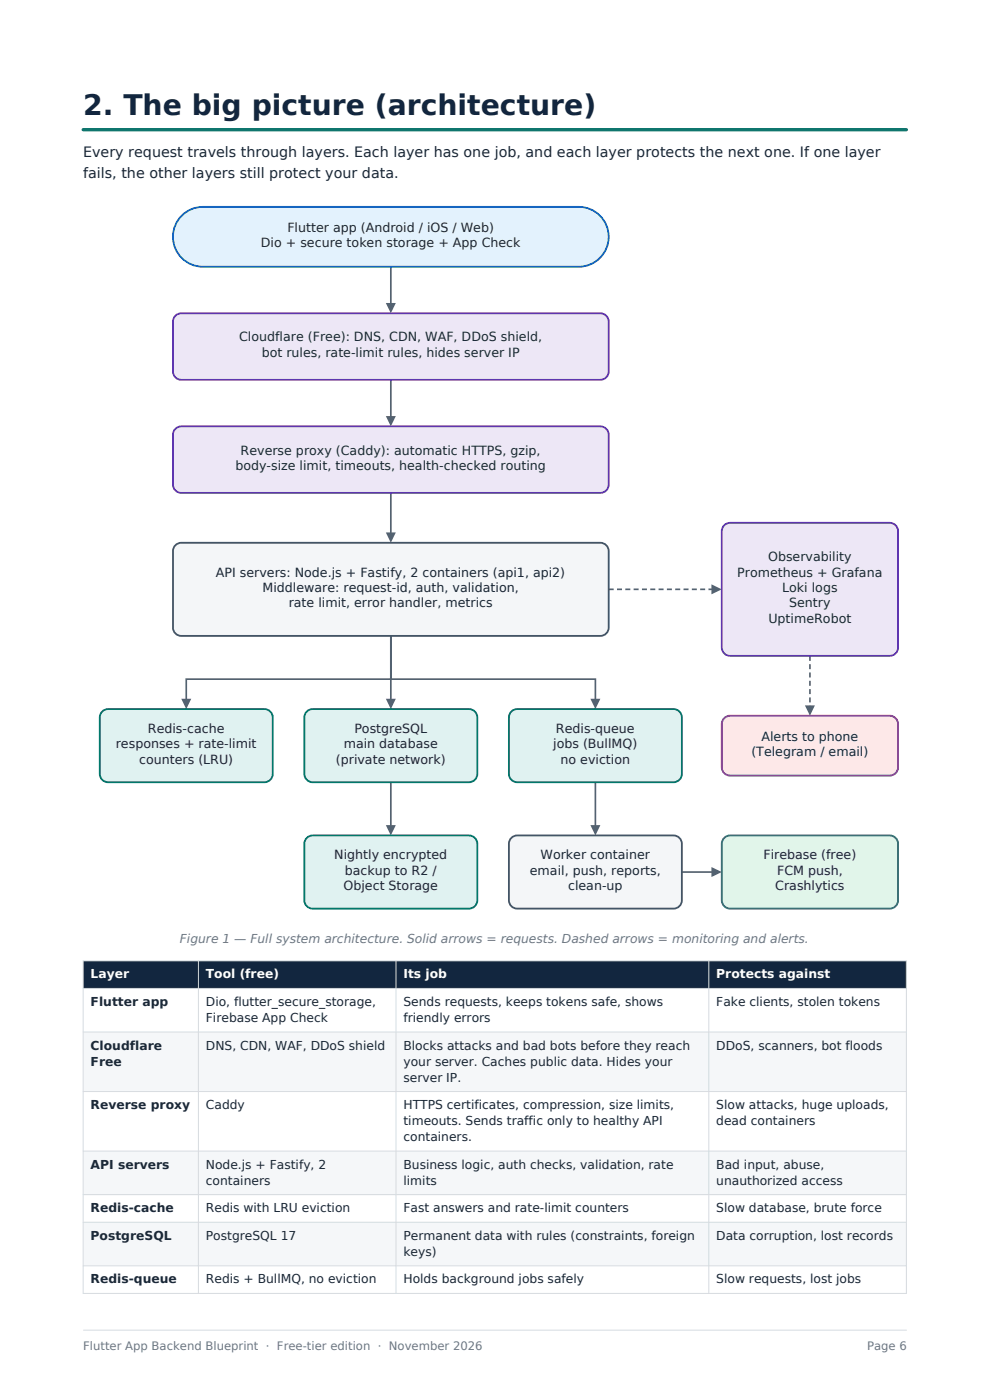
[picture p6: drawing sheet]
<svg xmlns="http://www.w3.org/2000/svg" width="210mm" height="297mm" viewBox="0 0 210 297" stroke-linecap="round" stroke-linejoin="round" font-family="sans-serif">
<defs><g id="words">
<text font-size="6" fill="#12263f" x="17.6" y="24.3">2. The big picture (architecture)</text>
<g font-size="3" fill="#1b2733">
<text x="17.6" y="33.4">Every request travels through layers. Each layer has one job, and each layer protects the next one. If one layer</text>
<text x="17.6" y="37.9">fails, the other layers still protect your data.</text>
</g>
<g font-size="2.7" fill="#1b2733">
<text x="55.3" y="52.4">Dio + secure token storage + App Check</text>
<text x="61" y="49.2">Flutter app (Android / iOS / Web)</text>
<text x="50.7" y="72.4">Cloudflare (Free): DNS, CDN, WAF, DDoS shield,</text>
<text x="55.5" y="75.7">bot rules, rate-limit rules, hides server IP</text>
<text x="49.9" y="99.7">body-size limit, timeouts, health-checked routing</text>
<text x="51" y="96.4">Reverse proxy (Caddy): automatic HTTPS, gzip,</text>
<text x="162.9" y="119">Observability</text>
<text x="45.8" y="122.3">API servers: Node.js + Fastify, 2 containers (api1, api2)</text>
<text x="55.7" y="125.6">Middleware: request-id, auth, validation,</text>
<text x="156.4" y="122.3">Prometheus + Grafana</text>
<text x="165.9" y="125.6">Loki logs</text>
<text x="61.2" y="128.9">rate limit, error handler, metrics</text>
<text x="167.4" y="128.9">Sentry</text>
<text x="163" y="132.1">UptimeRobot</text>
<text x="31.4" y="155.5">Redis-cache</text>
<text x="75.2" y="155.5">PostgreSQL</text>
<text x="117.9" y="155.5">Redis-queue</text>
<text x="24.6" y="158.7">responses + rate-limit</text>
<text x="72.9" y="158.7">main database</text>
<text x="117.4" y="158.7">jobs (BullMQ)</text>
<text x="159.4" y="160.4">(Telegram / email)</text>
<text x="161.5" y="157.1">Alerts to phone</text>
<text x="29.5" y="162">counters (LRU)</text>
<text x="71.2" y="162">(private network)</text>
<text x="118.9" y="162">no eviction</text>
<text x="70.9" y="182.3">Nightly encrypted</text>
<text x="73.2" y="185.6">backup to R2 /</text>
<text x="112.4" y="185.6">email, push, reports,</text>
<text x="114.7" y="182.3">Worker container</text>
<text x="161.9" y="182.3">Firebase (free)</text>
<text x="164.8" y="185.6">FCM push,</text>
<text x="72.9" y="188.8">Object Storage</text>
<text x="120.5" y="188.8">clean-up</text>
<text x="164.4" y="188.8">Crashlytics</text>
</g>
<text font-size="2.6" fill="#6b7785" x="38.2" y="200">Figure 1 — Full system architecture. Solid arrows = requests. Dashed arrows = monitoring and alerts.</text>
<g font-size="2.6" fill="#fff">
<text x="19.2" y="207.6">Layer</text>
<text x="43.7" y="207.6">Tool (free)</text>
<text x="85.6" y="207.6">Its job</text>
<text x="151.9" y="207.6">Protects against</text>
</g>
<g font-size="2.6" fill="#1b2733">
<text x="19.2" y="213.4">Flutter app</text>
<text x="43.7" y="213.4">Dio, flutter_secure_storage,</text>
<text x="85.6" y="213.4">Sends requests, keeps tokens safe, shows</text>
<text x="151.9" y="213.4">Fake clients, stolen tokens</text>
<text x="43.7" y="216.8">Firebase App Check</text>
<text x="85.6" y="216.8">friendly errors</text>
<text x="19.2" y="222.7">Cloudflare</text>
<text x="19.2" y="226.1">Free</text>
<text x="43.7" y="222.7">DNS, CDN, WAF, DDoS shield</text>
<text x="85.6" y="222.7">Blocks attacks and bad bots before they reach</text>
<text x="85.6" y="226.1">your server. Caches public data. Hides your</text>
<text x="151.9" y="222.7">DDoS, scanners, bot floods</text>
<text x="85.6" y="229.4">server IP.</text>
<text x="19.2" y="235.3">Reverse proxy</text>
<text x="43.7" y="235.3">Caddy</text>
<text x="85.6" y="235.3">HTTPS certificates, compression, size limits,</text>
<text x="85.6" y="238.7">timeouts. Sends traffic only to healthy API</text>
<text x="151.9" y="235.3">Slow attacks, huge uploads,</text>
<text x="151.9" y="238.7">dead containers</text>
<text x="85.6" y="242.1">containers.</text>
<text x="19.2" y="247.9">API servers</text>
<text x="43.7" y="247.9">Node.js + Fastify, 2</text>
<text x="43.7" y="251.3">containers</text>
<text x="85.6" y="247.9">Business logic, auth checks, validation, rate</text>
<text x="85.6" y="251.3">limits</text>
<text x="151.9" y="247.9">Bad input, abuse,</text>
<text x="151.9" y="251.3">unauthorized access</text>
<text x="19.2" y="257.2">Redis-cache</text>
<text x="43.7" y="257.2">Redis with LRU eviction</text>
<text x="85.6" y="257.2">Fast answers and rate-limit counters</text>
<text x="151.9" y="257.2">Slow database, brute force</text>
<text x="19.2" y="263">PostgreSQL</text>
<text x="43.7" y="263">PostgreSQL 17</text>
<text x="85.6" y="263">Permanent data with rules (constraints, foreign</text>
<text x="151.9" y="263">Data corruption, lost records</text>
<text x="85.6" y="266.4">keys)</text>
<text x="19.2" y="272.3">Redis-queue</text>
<text x="43.7" y="272.3">Redis + BullMQ, no eviction</text>
<text x="85.6" y="272.3">Holds background jobs safely</text>
<text x="151.9" y="272.3">Slow requests, lost jobs</text>
</g>
<g font-size="2.5" fill="#6b7785">
<text x="17.6" y="286.4">Flutter App Backend Blueprint · Free-tier edition · November 2026</text>
<text x="183.9" y="286.4">Page 6</text>
</g>
</g></defs>
<path d="M17.6 282.2h174.8" fill="none" stroke="#d5dbe1" stroke-width=".21"/>
<path d="M17.6 27.5h174.7" fill="none" stroke="#0f766e" stroke-width=".71"/>
<path d="M82.9 56.6v8.1" fill="none" stroke="#52606d" stroke-width=".35"/>
<path d="M81.8 64.3h2.2l-1.1 2.2z" fill="#52606d"/>
<path d="M82.9 80.6v8.1" fill="none" stroke="#52606d" stroke-width=".35"/>
<path d="M81.8 88.3h2.2l-1.1 2.2z" fill="#52606d"/>
<path d="M82.9 104.6v8.8" fill="none" stroke="#52606d" stroke-width=".35"/>
<path d="M81.8 113h2.2l-1.1 2.1z" fill="#52606d"/>
<path d="M82.9 134.9v13.8" fill="none" stroke="#52606d" stroke-width=".35"/>
<path d="M81.8 148.2h2.2l-1.1 2.2z" fill="#52606d"/>
<path d="M82.9 134.9v9.2h-43.4v4.6" fill="none" stroke="#52606d" stroke-width=".35"/>
<path d="M38.5 148.2h2.1l-1.1 2.2z" fill="#52606d"/>
<path d="M82.9 134.9v9.2h43.4v4.6" fill="none" stroke="#52606d" stroke-width=".35"/>
<path d="M125.2 148.2h2.2l-1.1 2.2z" fill="#52606d"/>
<path d="M126.3 165.9v9.6" fill="none" stroke="#52606d" stroke-width=".35"/>
<path d="M125.2 175h2.2l-1.1 2.2z" fill="#52606d"/>
<path d="M82.9 165.9v9.6" fill="none" stroke="#52606d" stroke-width=".35"/>
<path d="M81.8 175h2.2l-1.1 2.2z" fill="#52606d"/>
<path d="M144.6 185h6.7" fill="none" stroke="#52606d" stroke-width=".35"/>
<path d="M150.9 183.9l2.2 1.1-2.2 1.1z" fill="#52606d"/>
<path d="M129.1 125h22.2" fill="none" stroke="#52606d" stroke-width=".35" stroke-dasharray="1.1 .7" stroke-linecap="butt"/>
<path d="M150.9 124l2.2 1-2.2 1.1z" fill="#52606d"/>
<path d="M171.8 139.1v11" fill="none" stroke="#52606d" stroke-width=".35" stroke-dasharray="1.1 .7" stroke-linecap="butt"/>
<path d="M170.7 149.6h2.2l-1.1 2.2z" fill="#52606d"/>
<path d="M38.5 45.7a6.3 6.3 0 0 1 4.5-1.8h79.8a6.3 6.3 0 0 1 6.3 6.3 6.3 6.3 0 0 1-6.3 6.4h-79.8a6.3 6.3 0 0 1-5.8-3.9 6.3 6.3 0 0 1 1.3-7z" fill-rule="evenodd" fill="#e3f2fd" stroke="#1565c0" stroke-width=".39"/>
<g fill="#ede7f6" stroke="#5e35b1" stroke-width=".39">
<path d="M37.2 67l.8-.5h.5h88.9a1.76 1.76 0 0 1 1.7 1.7v10.6a1.76 1.76 0 0 1-1.7 1.8h-88.9a1.76 1.76 0 0 1-1.8-1.8v-10.6l.1-.4z" fill-rule="evenodd"/>
<path d="M37.2 91l.8-.5h.5h88.9a1.76 1.76 0 0 1 1.7 1.7v10.6a1.76 1.76 0 0 1-1.7 1.8h-88.9a1.76 1.76 0 0 1-1.8-1.8v-10.6l.1-.5z" fill-rule="evenodd"/>
</g>
<path d="M37.2 115.7l.8-.5 .5-.1h88.9a1.76 1.76 0 0 1 1.7 1.8v16.2a1.76 1.76 0 0 1-1.7 1.8h-88.9a1.76 1.76 0 0 1-1.8-1.8v-16.2l.1-.5z" fill-rule="evenodd" fill="#f4f6f8" stroke="#42566b" stroke-width=".39"/>
<g fill="#e0f2f1" stroke="#00796b" stroke-width=".39">
<path d="M21.7 150.9l.8-.4 .4-.1h33.2a1.76 1.76 0 0 1 1.8 1.8v12a1.76 1.76 0 0 1-1.8 1.7h-33.2a1.76 1.76 0 0 1-1.7-1.7v-12v-.5z" fill-rule="evenodd"/>
<path d="M65.1 150.9l.8-.4 .4-.1h33.2a1.76 1.76 0 0 1 1.7 1.8v12a1.76 1.76 0 0 1-1.7 1.7h-33.2a1.76 1.76 0 0 1-1.7-1.7v-12v-.5z" fill-rule="evenodd"/>
<path d="M108.5 150.9l.7-.4 .5-.1h33.2a1.76 1.76 0 0 1 1.7 1.8v12a1.76 1.76 0 0 1-1.7 1.7h-33.2a1.76 1.76 0 0 1-1.8-1.7v-12l.1-.5z" fill-rule="evenodd"/>
<path d="M65.1 177.8l.8-.5 .4-.1h33.2a1.76 1.76 0 0 1 1.7 1.8v12a1.76 1.76 0 0 1-1.7 1.8h-33.2a1.76 1.76 0 0 1-1.7-1.8v-12v-.5z" fill-rule="evenodd"/>
</g>
<path d="M108.5 177.8l.7-.5 .5-.1h33.2a1.76 1.76 0 0 1 1.7 1.8v12a1.76 1.76 0 0 1-1.7 1.8h-33.2a1.76 1.76 0 0 1-1.8-1.8v-12l.1-.5z" fill-rule="evenodd" fill="#f4f6f8" stroke="#42566b" stroke-width=".39"/>
<path d="M153.6 177.8l.8-.5 .5-.1h33.8a1.76 1.76 0 0 1 1.8 1.8v12a1.76 1.76 0 0 1-1.8 1.8h-33.8a1.76 1.76 0 0 1-1.8-1.8v-12l.1-.5z" fill-rule="evenodd" fill="#e1f5ea" stroke="#2e7d4f" stroke-width=".39"/>
<path d="M153.6 111.4l.8-.4 .5-.1h33.8a1.76 1.76 0 0 1 1.8 1.8v24.7a1.76 1.76 0 0 1-1.8 1.7h-33.8a1.76 1.76 0 0 1-1.8-1.7v-24.7l.1-.5z" fill-rule="evenodd" fill="#ede7f6" stroke="#5e35b1" stroke-width=".39"/>
<path d="M153.6 152.4l.8-.5 .5-.1h33.8a1.76 1.76 0 0 1 1.8 1.8v9.2a1.76 1.76 0 0 1-1.8 1.7h-33.8a1.76 1.76 0 0 1-1.8-1.7v-9.2l.1-.5z" fill-rule="evenodd" fill="#fde8e8" stroke="#b83232" stroke-width=".39"/>
<path d="M17.6 203.8h174.7v5.9h-174.7z" fill-rule="evenodd" fill="#12263f"/>
<g fill="#f5f7f9">
<path d="M17.6 218.9h174.7v12.7h-174.7z" fill-rule="evenodd"/>
<path d="M17.6 244.2h174.7v9.2h-174.7z" fill-rule="evenodd"/>
<path d="M17.6 259.3h174.7v9.2h-174.7z" fill-rule="evenodd"/>
</g>
<path d="M17.6 203.8h174.7v70.6h-174.7zM17.6 209.7h174.7M17.6 218.9h174.7M42.1 203.8v70.6M84 203.8v70.6M150.4 203.8v70.6M17.6 231.6h174.7M17.6 244.2h174.7M17.6 253.4h174.7M17.6 259.3h174.7M17.6 268.5h174.7" fill="none" stroke="#d5dbe1" stroke-width=".21"/>
<use href="#words"/>
</svg>
